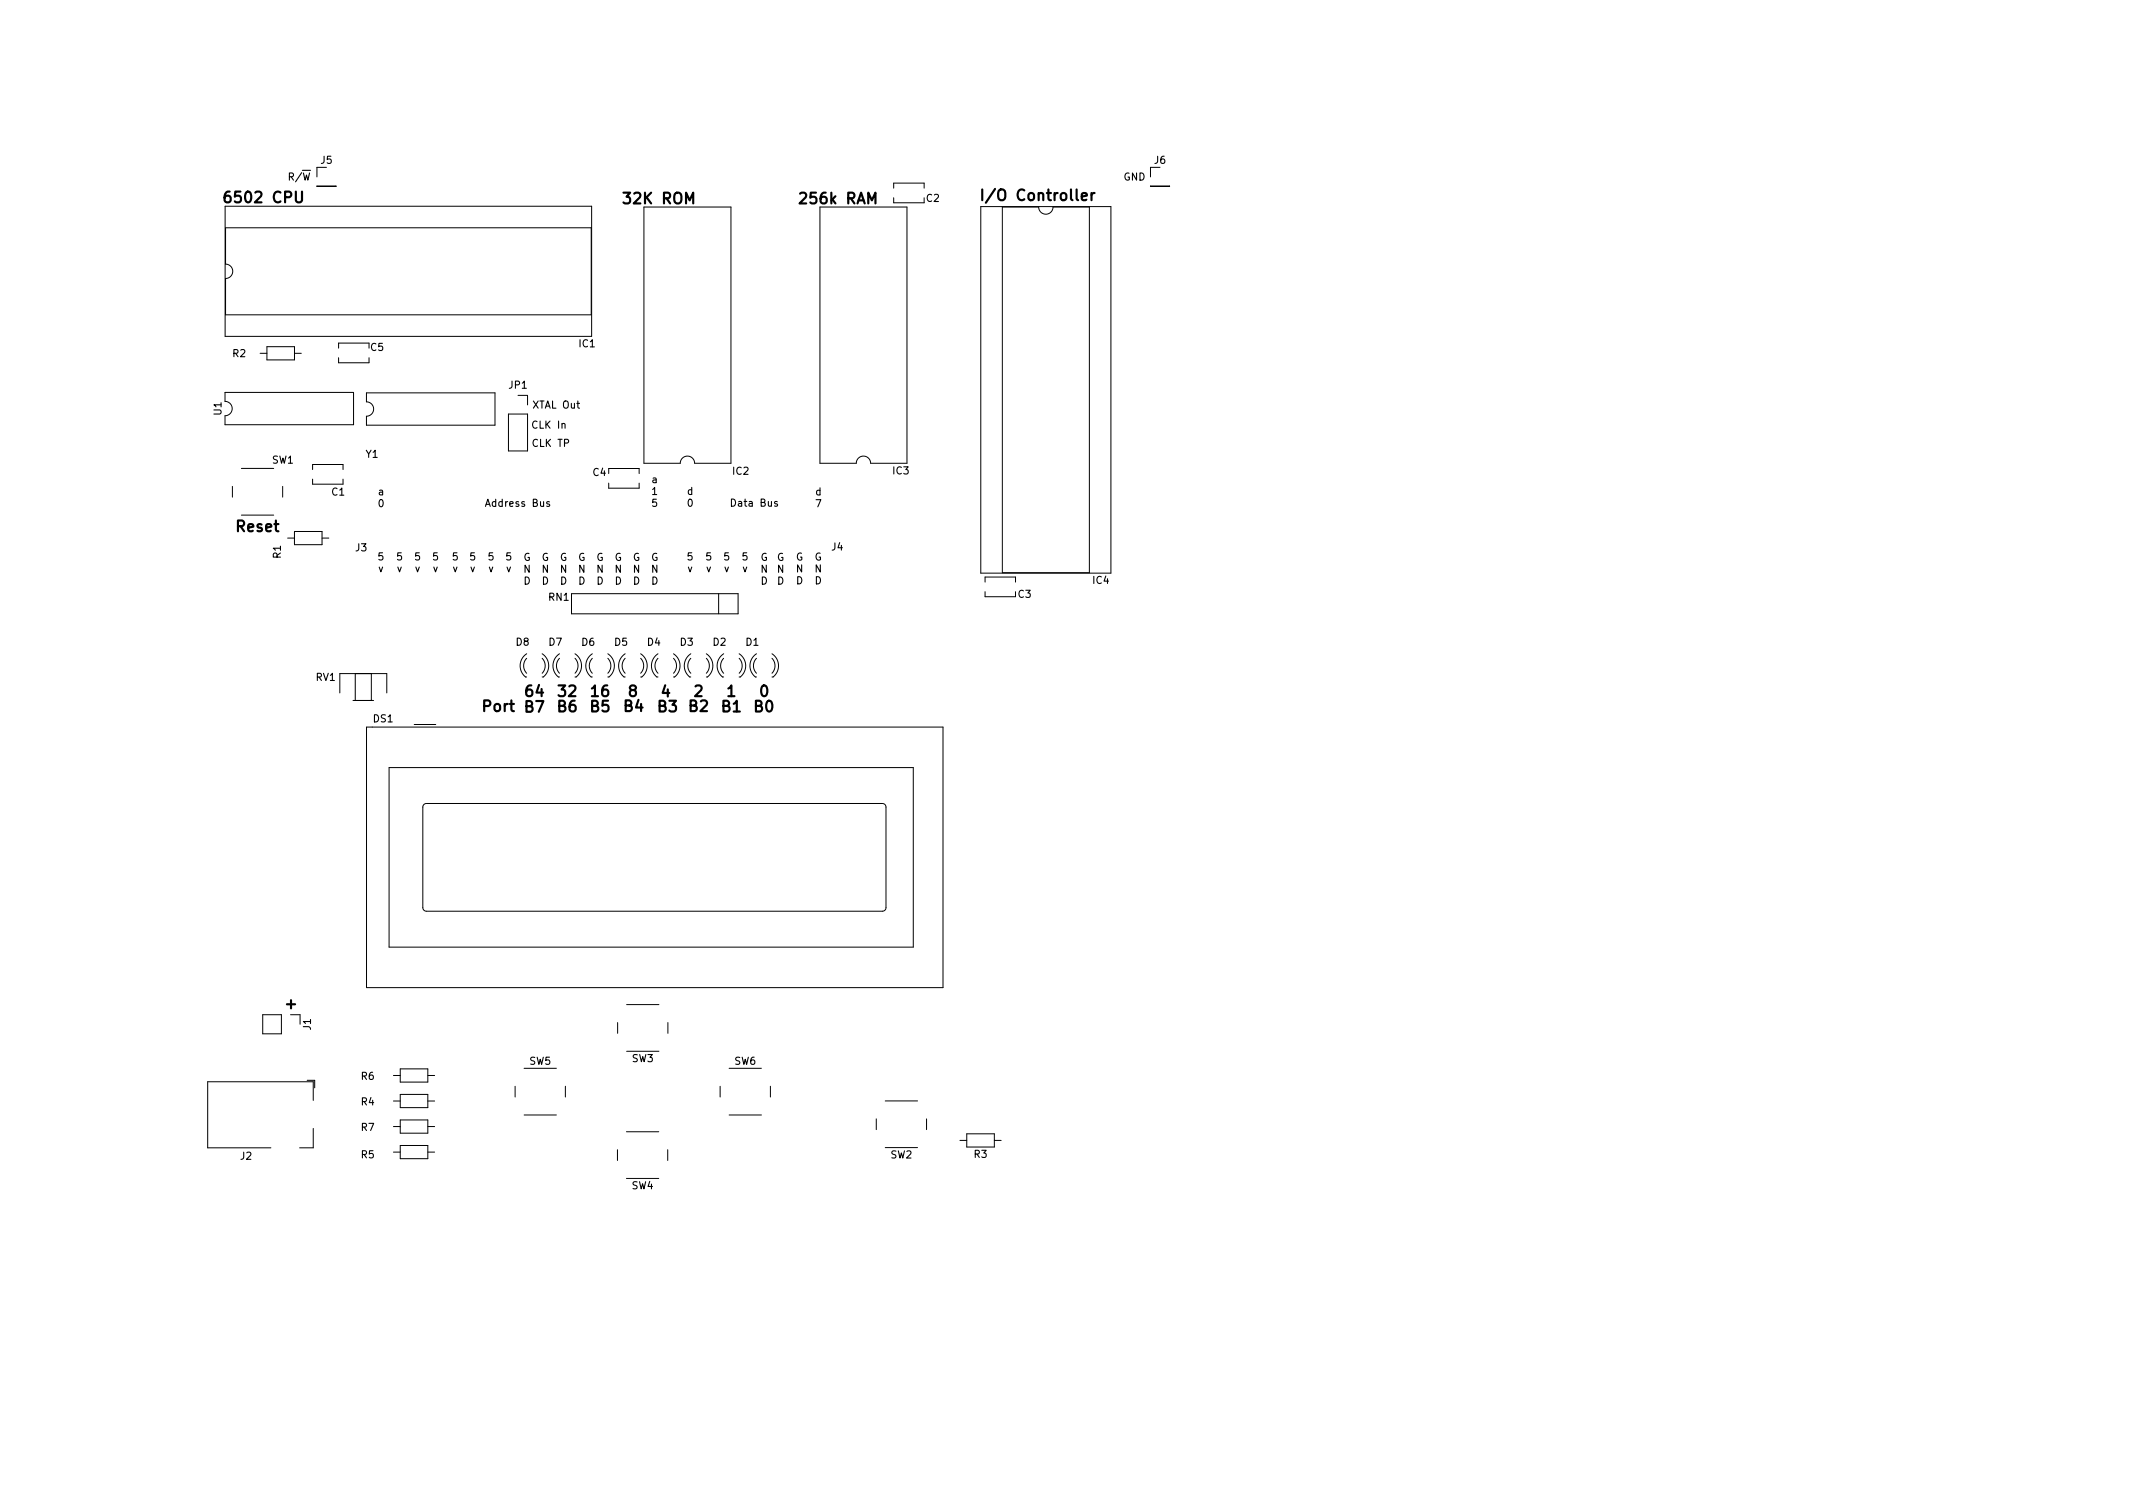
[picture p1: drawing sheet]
<svg xmlns="http://www.w3.org/2000/svg" width="297mm" height="210mm" viewBox="0 0 297 210" stroke-linecap="round" stroke-linejoin="round" font-family="sans-serif">
<defs><g id="words">
<g font-size="2.1">
<text x="31.9" y="28.2">6502 CPU</text>
<text x="87.1" y="28.4">32K ROM</text>
<text x="111.7" y="28.4">256k RAM</text>
<text x="137.8" y="27.9">I/O Controller</text>
<text x="33" y="74">Reset</text>
<text x="67.3" y="99.1">Port</text>
<text x="73.1" y="99.2">B7</text>
<text x="73.3" y="97">64</text>
<text x="77.7" y="99.1">B6</text>
<text x="77.8" y="97">32</text>
<text x="82.2" y="99.1">B5</text>
<text x="82.4" y="97">16</text>
<text x="86.9" y="99.1">B4</text>
<text x="87.6" y="97">8</text>
<text x="91.6" y="99.1">B3</text>
<text x="92.1" y="97.1">4</text>
<text x="95.9" y="99.1">B2</text>
<text x="96.7" y="97">2</text>
<text x="100.5" y="99.1">B1</text>
<text x="101.3" y="97">1</text>
<text x="105" y="99.1">B0</text>
<text x="105.8" y="97">0</text>
<text x="39.9" y="140.5">+</text>
</g>
<g font-size="1.4">
<text x="44.7" y="22.8">J5</text>
<text x="160.8" y="22.8">J6</text>
<text x="40.3" y="25.1">R/W</text>
<text x="129" y="28.1">C2</text>
<text x="156.4" y="25.1">GND</text>
<text x="32.4" y="49.7">R2</text>
<text x="51.6" y="48.9">C5</text>
<text x="80.7" y="48.3">IC1</text>
<text x="30.8" y="57.8" transform="rotate(-90 30.8 57.8)">U1</text>
<text x="70.9" y="54.1">JP1</text>
<text x="74.2" y="59.7">CLK In</text>
<text x="74.3" y="56.9">XTAL Out</text>
<text x="37.9" y="64.5">SW1</text>
<text x="51" y="63.7">Y1</text>
<text x="74.2" y="62.2">CLK TP</text>
<text x="46.2" y="69">C1</text>
<text x="52.7" y="69">a</text>
<text x="52.7" y="70.6">0</text>
<text x="67.8" y="70.6">Address Bus</text>
<text x="82.6" y="66.3">C4</text>
<text x="90.8" y="67.3">a</text>
<text x="90.8" y="68.9">1</text>
<text x="90.8" y="70.6">5</text>
<text x="95.7" y="68.9">d</text>
<text x="95.7" y="70.6">0</text>
<text x="102" y="70.5">Data Bus</text>
<text x="102.1" y="66.1">IC2</text>
<text x="113.6" y="69">d</text>
<text x="113.6" y="70.6">7</text>
<text x="124.4" y="66">IC3</text>
<text x="39.1" y="77.7" transform="rotate(-90 39.1 77.7)">R1</text>
<text x="49.5" y="76.8">J3</text>
<text x="115.8" y="76.6">J4</text>
<text x="52.7" y="78">5</text>
<text x="52.7" y="79.7">v</text>
<text x="55.3" y="78">5</text>
<text x="55.3" y="79.7">v</text>
<text x="57.8" y="78">5</text>
<text x="57.8" y="79.7">v</text>
<text x="60.3" y="78">5</text>
<text x="60.3" y="79.7">v</text>
<text x="63" y="78">5</text>
<text x="63" y="79.7">v</text>
<text x="65.4" y="78">5</text>
<text x="65.4" y="79.7">v</text>
<text x="68" y="78">5</text>
<text x="68" y="79.7">v</text>
<text x="70.5" y="78">5</text>
<text x="70.5" y="79.7">v</text>
<text x="72.9" y="78.1">G</text>
<text x="72.9" y="79.7">N</text>
<text x="72.9" y="81.4">D</text>
<text x="75.4" y="78.1">G</text>
<text x="75.4" y="79.7">N</text>
<text x="75.4" y="81.4">D</text>
<text x="76.4" y="83.6">RN1</text>
<text x="77.9" y="78.1">G</text>
<text x="78" y="79.7">N</text>
<text x="78" y="81.4">D</text>
<text x="80.5" y="78.1">G</text>
<text x="80.5" y="79.7">N</text>
<text x="80.5" y="81.4">D</text>
<text x="83" y="78.1">G</text>
<text x="83.1" y="79.7">N</text>
<text x="83.1" y="81.4">D</text>
<text x="85.6" y="78.1">G</text>
<text x="85.6" y="79.7">N</text>
<text x="85.6" y="81.4">D</text>
<text x="88.1" y="78.1">G</text>
<text x="88.1" y="79.7">N</text>
<text x="88.1" y="81.4">D</text>
<text x="90.6" y="78.1">G</text>
<text x="90.7" y="79.7">N</text>
<text x="90.7" y="81.4">D</text>
<text x="95.7" y="78">5</text>
<text x="95.7" y="79.7">v</text>
<text x="98.3" y="78">5</text>
<text x="98.3" y="79.7">v</text>
<text x="100.8" y="78">5</text>
<text x="100.8" y="79.7">v</text>
<text x="103.4" y="78">5</text>
<text x="103.4" y="79.7">v</text>
<text x="105.9" y="78.1">G</text>
<text x="105.9" y="79.7">N</text>
<text x="105.9" y="81.4">D</text>
<text x="108.2" y="78.1">G</text>
<text x="108.2" y="79.7">N</text>
<text x="108.2" y="81.4">D</text>
<text x="110.8" y="78">G</text>
<text x="110.8" y="79.7">N</text>
<text x="110.8" y="81.3">D</text>
<text x="113.4" y="78">G</text>
<text x="113.4" y="79.7">N</text>
<text x="113.4" y="81.3">D</text>
<text x="141.8" y="83.2">C3</text>
<text x="152.2" y="81.3">IC4</text>
<text x="71.9" y="89.9">D8</text>
<text x="76.5" y="89.9">D7</text>
<text x="81" y="89.9">D6</text>
<text x="85.6" y="89.9">D5</text>
<text x="90.2" y="89.9">D4</text>
<text x="94.7" y="89.9">D3</text>
<text x="99.3" y="89.9">D2</text>
<text x="103.9" y="89.9">D1</text>
<text x="44" y="94.8">RV1</text>
<text x="52" y="100.6">DS1</text>
<text x="43.3" y="143.4" transform="rotate(-90 43.3 143.4)">J1</text>
<text x="73.7" y="148.3">SW5</text>
<text x="88" y="147.9">SW3</text>
<text x="102.3" y="148.3">SW6</text>
<text x="50.3" y="153.9">R4</text>
<text x="50.3" y="150.4">R6</text>
<text x="33.5" y="161.5">J2</text>
<text x="50.3" y="161.3">R5</text>
<text x="50.3" y="157.5">R7</text>
<text x="124" y="161.3">SW2</text>
<text x="135.7" y="161.2">R3</text>
<text x="88" y="165.6">SW4</text>
</g>
</g></defs>
<path d="M136.8 26.4v1.5M152 26.9v1M152.4 26.9h-.3l-.1 .3" fill="none" stroke="#000" stroke-width=".3"/>
<g fill="none" stroke="#000" stroke-width=".14">
<path d="M31.4 28.7h51v18.1h-51zM31.4 31.7h50.9v12.1h-50.9v-5a1 1 0 0 0 1-1 1 1 0 0 0-1-1zM44.1 25.9l2.7 .1zM45.5 23.3h-1.4v1.3M89.7 28.8h12.1v35.7h-5.1a1 1 0 0 0-1-1 1 1 0 0 0-1 1h-5zM114.2 28.8h12.1v35.7h-5.1a1 1 0 0 0-1-1 1 1 0 0 0-1 1h-5zM124.5 26.2v-.7h4.2v.7M124.5 27.5v.7h4.2M136.6 28.8h18.1v51h-18.1zM139.6 28.8h5a1 1 0 0 0 1 1 1 1 0 0 0 1-1h5.1v50.9h-12.1zM160.2 25.9l2.7 .1zM161.5 23.3h-1.3v1.3"/>
<path d="M31.3 54.6h17.9v4.5h-17.9v-1.2a1 1 0 0 0 1-1 1 1 0 0 0-1-1zM36.2 49.2h1M37.2 48.3h3.8v1.8h-3.8zM41 49.2h1M47.2 49.8v.7h4.2v-.7M51 54.7h17.9v4.5h-17.9v-1.2a1 1 0 0 0 1-1 1 1 0 0 0-1-1zM51.4 47.8h-4.2v.7M70.8 57.7h2.7v5.1h-2.7zM72.1 55.1h1.4v1.3M32.4 67.7v1.5M33.6 71.7h4.5M33.6 65.2h4.5"/>
<path d="M39.4 67.7v1.5M40.1 74.9h.9M41 74h3.8v1.8h-3.8zM43.5 65.4v-.7h4.3v.7M43.5 66.7v.7h4.3v-.7M44.8 74.9h1M84.8 67.3v.7h4.2v-.7M84.8 65.2h4.2v.7M47.3 96.5v-2.7h6.6v2.7M49.2 97.5h2.8M49.5 93.8v3.7M51.7 93.8v3.7"/>
<path d="M73.3 91.7a1.5 1.5 0 0 0 0 2M73.3 91a1.99 1.99 0 0 0-.1 3.3h.1M75.5 91a1.99 1.99 0 0 1 .2 3.3h-.2M75.5 91.7a1.5 1.5 0 0 1 0 2M77.9 91.7a1.5 1.5 0 0 0 0 2M77.9 91a1.99 1.99 0 0 0-.1 3.3h.1M79.6 82.7h23.2v2.8h-23.2zM80.1 91a1.99 1.99 0 0 1 .1 3.3h-.1M80.1 91.7a1.5 1.5 0 0 1 0 2M82.5 91.7a1.5 1.5 0 0 0 0 2M82.5 91a1.99 1.99 0 0 0-.2 3.3h.2M84.6 91a1.99 1.99 0 0 1 .2 3.3h-.2"/>
<path d="M84.6 91.7a1.5 1.5 0 0 1 0 2M87.1 91.7a1.5 1.5 0 0 0 0 2M87.1 91a1.99 1.99 0 0 0-.2 3.3h.2M89.2 91a1.99 1.99 0 0 1 .2 3.3h-.2M89.2 91.7a1.5 1.5 0 0 1 0 2M91.6 91.7a1.5 1.5 0 0 0 0 2M91.6 91a1.99 1.99 0 0 0-.1 3.3h.1M93.8 91a1.99 1.99 0 0 1 .1 3.3h-.1M93.8 91.7a1.5 1.5 0 0 1 0 2M96.2 91.7a1.5 1.5 0 0 0 0 2M96.2 91a1.99 1.99 0 0 0-.2 3.3h.2M98.4 91a1.99 1.99 0 0 1 .1 3.3h-.1"/>
<path d="M98.4 91.7a1.5 1.5 0 0 1 0 2M100.1 82.7v2.8M100.8 91.7a1.5 1.5 0 0 0 0 2M100.8 91a1.99 1.99 0 0 0-.2 3.3h.2M102.9 91a1.99 1.99 0 0 1 .2 3.3h-.2M102.9 91.7a1.5 1.5 0 0 1 0 2M105.3 91.7a1.5 1.5 0 0 0 0 2M105.3 91a1.99 1.99 0 0 0-.1 3.3h.1M107.5 91a1.99 1.99 0 0 1 .2 3.3h-.2M107.5 91.7a1.5 1.5 0 0 1 0 2M137.2 81.1v-.8h4.2v.8M137.2 82.4v.7h4.2"/>
<path d="M51 101.2h80.3v36.3h-80.3zM54.2 106.9h73v25h-73zM57.7 100.9h3M59 112l.4-.1h63.5a.5 .5 0 0 1 .5 .5v14a.5 .5 0 0 1-.5 .5h-63.5a.5 .5 0 0 1-.5-.5v-14zM87.3 139.9h4.5M36.6 141.3h2.6v2.7h-2.6zM40.5 141.3h1.3v1.3M42.8 150.4h1v1.1M43.6 153.2v-2.6h-14.7v9.2h8.8M43.6 157.1v2.7h-1.9M54.8 153.3h.9M54.8 149.8h.9"/>
<path d="M54.8 156.9h.9M55.7 148.8h3.9v1.9h-3.9zM55.7 152.4h3.9v1.8h-3.9zM55.7 155.9h3.9v1.9h-3.9zM55.7 159.5h3.9v1.8h-3.9zM59.6 153.3h.9M59.6 149.8h.9M59.6 156.9h.9M71.7 151.3v1.5M73 155.3h4.5M73 148.8h4.5M78.7 151.3v1.5"/>
<path d="M86 142.4v1.5M87.2 157.6h4.5M87.3 146.4h4.5M93 142.4v1.5M100.3 151.3v1.5M101.5 155.3h4.5M101.5 148.8h4.5M107.3 151.3v1.5M122 155.8v1.5M123.3 159.8h4.5M123.3 153.3h4.5M129 155.8v1.5"/>
<path d="M133.7 158.8h.9M134.6 157.9h3.9v1.8h-3.9zM138.5 158.8h.9M54.8 160.4h.9M59.6 160.4h.9M86 160.1v1.5M87.2 164.1h4.5M93 160.1v1.5"/>
</g>
<use href="#words"/>
</svg>
